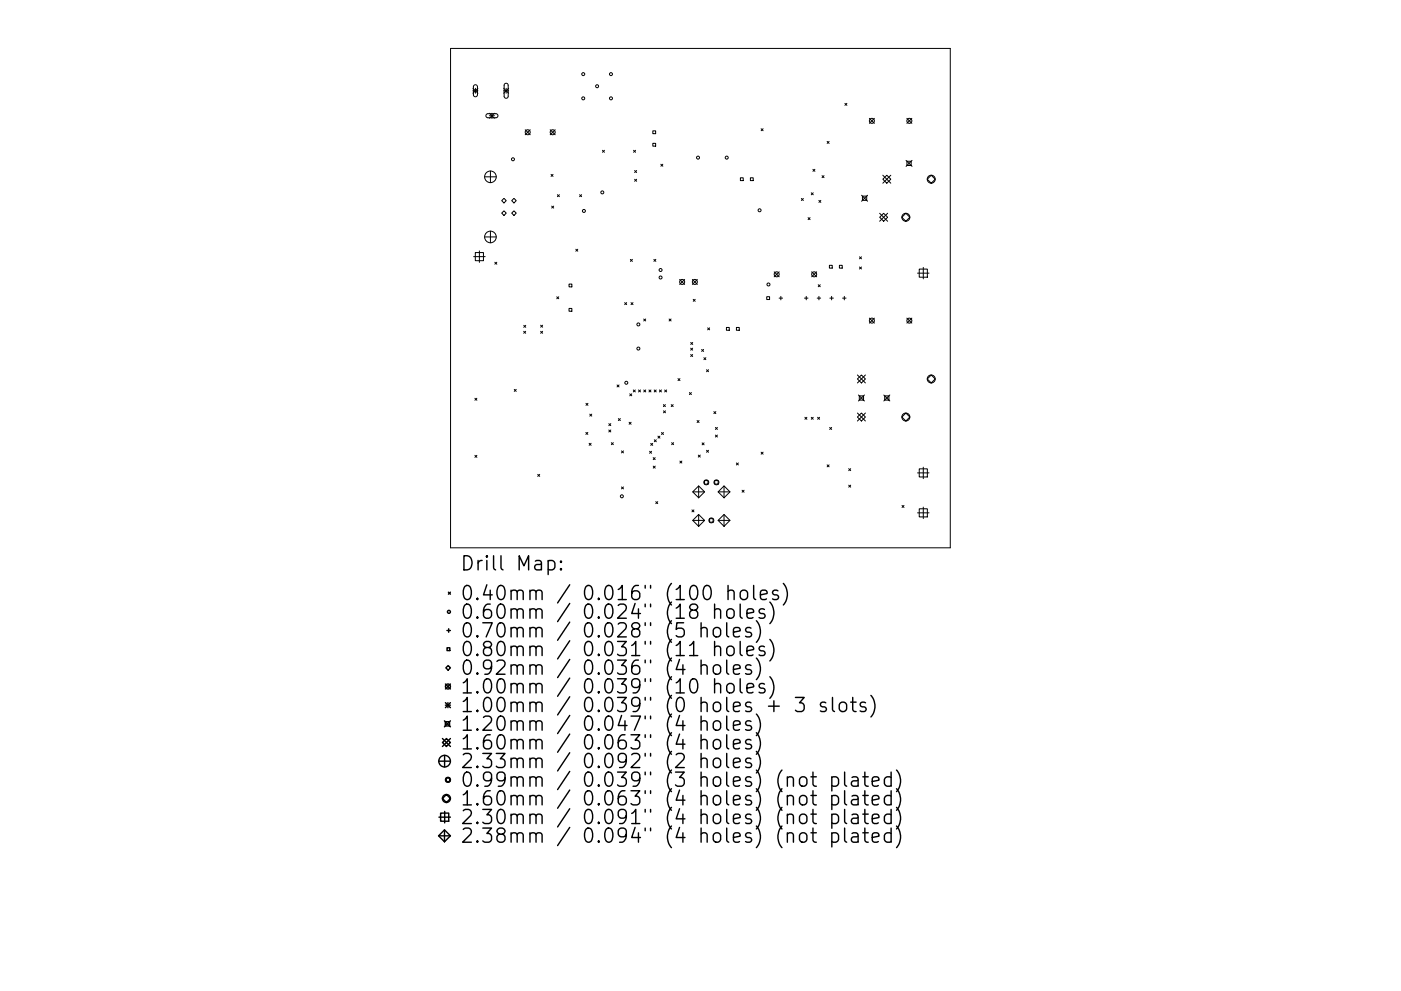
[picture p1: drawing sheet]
<svg xmlns="http://www.w3.org/2000/svg" width="297mm" height="210mm" viewBox="0 0 297 210" stroke-linecap="round" stroke-linejoin="round" font-family="sans-serif">
<defs><g id="words">
<g font-size="4.2">
<text x="97.5" y="121.1">Drill Map:</text>
<text x="97.5" y="127.4">0.40mm / 0.016&quot; (100 holes)</text>
<text x="97.5" y="131.3">0.60mm / 0.024&quot; (18 holes)</text>
<text x="97.5" y="135.3">0.70mm / 0.028&quot; (5 holes)</text>
<text x="97.5" y="139.2">0.80mm / 0.031&quot; (11 holes)</text>
<text x="97.5" y="143.2">0.92mm / 0.036&quot; (4 holes)</text>
<text x="97.5" y="147.2">1.00mm / 0.039&quot; (10 holes)</text>
<text x="97.5" y="151.1">1.00mm / 0.039&quot; (0 holes + 3 slots)</text>
<text x="97.5" y="155.1">1.20mm / 0.047&quot; (4 holes)</text>
<text x="97.5" y="159">1.60mm / 0.063&quot; (4 holes)</text>
<text x="97.5" y="163">2.33mm / 0.092&quot; (2 holes)</text>
<text x="97.5" y="167">0.99mm / 0.039&quot; (3 holes) (not plated)</text>
<text x="97.5" y="170.9">1.60mm / 0.063&quot; (4 holes) (not plated)</text>
<text x="97.5" y="174.9">2.30mm / 0.091&quot; (4 holes) (not plated)</text>
<text x="97.5" y="178.8">2.38mm / 0.094&quot; (4 holes) (not plated)</text>
</g>
</g></defs>
<g fill="none" stroke="#000" stroke-width=".21">
<path d="M95.5 10.3h106v105.9h-106zM100.3 18.7l1 1.1M100.3 19.3h1M100.5 18.1l.4-.1 .3 .3v1.9l-.3 .3h-.3l-.2-.3v-1.8zM100.8 18.7v1.1M101.3 18.7l-1 1.1M106.8 19.3h1M106.8 18.7l1 1.1M107 17.8l.5-.1 .2 .4v2.4l-.3 .4-.4-.1-.1-.3v-2.4zM107.3 18.7v1.1M107.8 18.7l-1 1.1M102.7 37.5h2.5"/>
<path d="M103.1 24.3l.3-.2h1.8l.3 .2 .1 .3-.4 .4h-1.8l-.4-.3zM103.8 24l1 1.1M103.8 24.6h1M104 36.3v2.5M104.3 24v1.1M104.8 24l-1 1.1M111.4 27.5l1 1.1M112.4 27.5l-1 1.1M116.7 27.5l1 1.1M116.8 37l.5 .4M117.3 37l-.5 .4M117.7 27.5l-1 1.1"/>
<path d="M127.7 31.9l.5 .4M128.2 31.9l-.5 .4M134.3 31.9l.4 .4M134.6 36.2l.4 .4M134.6 38l.4 .5M134.7 31.9l-.4 .4M135 36.2l-.4 .4M135 38l-.4 .5M138.4 27.8h.6v.6h-.6zM138.4 30.4h.6v.6h-.6zM140.1 34.8l.4 .5M140.5 34.8l-.4 .5"/>
<path d="M157 37.7h.6v.6h-.6zM159.1 37.7h.6v.6h-.6zM161.4 27.3l.4 .4M161.8 27.3l-.4 .4M172.4 35.9l.4 .4M172.8 35.9l-.4 .4M174.3 37.3l.4 .4M174.7 37.3l-.4 .4M175.4 30l.4 .4M175.8 30l-.4 .4M179.1 21.9l.5 .5M179.6 21.9l-.5 .5"/>
<path d="M184.3 25.1l1.1 1.1M185.4 25.1l-1.1 1.1M187.2 38l.8-.8 .9 .8-.9 .9zM187.2 37.2l1.7 1.7M188.9 37.2l-1.7 1.7M192.1 34l1.3 1.3M192.3 25.1l1 1.1M192.3 34.2h.9v.9h-.9zM193.3 25.1l-1 1.1M193.4 34l-1.3 1.3M197.4 37.2l.9 .8-.9 .9-.8-.9zM100.4 54.4h2.5"/>
<path d="M100.8 53.6h1.7v1.7h-1.7zM101.6 53.2v2.5M102.7 50.3h2.5M104 49v2.5M104.9 55.6l.4 .5M105.3 55.6l-.4 .5M106.4 42.6l.5-.5 .4 .5-.4 .5zM106.9 44.7l.4 .5-.4 .5-.5-.5zM108.5 42.6l.5-.5 .5 .5-.5 .5zM109 44.7l.5 .5-.5 .5-.5-.5zM117 43.7l.4 .5M117.4 43.7l-.4 .5"/>
<path d="M118.2 41.3l.4 .4M118.6 41.3l-.4 .4M122.1 52.9l.4 .4M122.5 52.9l-.4 .4M122.9 41.3l.4 .4M123.3 41.3l-.4 .4M133.7 55l.4 .5M134.1 55l-.4 .5M138.6 55l.5 .5M139.1 55l-.5 .5M144.1 59.3l1.1 1M145.2 59.3l-1.1 1"/>
<path d="M146.8 59.3l1.1 1M147.9 59.3l-1.1 1M164.1 57.7l1.1 1M165.2 57.7l-1.1 1M169.9 42.1l.4 .4M170.3 42.1l-.4 .4M171.3 46.2l.5 .4M171.8 46.2l-.5 .4M172 40.9l.4 .4M172.1 57.7l1 1M172.4 40.9l-.4 .4M173.1 57.7l-1 1"/>
<path d="M173.6 42.5l.4 .4M174 42.5l-.4 .4M175.9 56.3h.5v.6h-.5zM178 56.3h.6v.6h-.6zM182.2 56.6l.5 .5M182.2 54.5l.5 .4M182.7 56.6l-.5 .5M182.7 54.5l-.5 .4M182.7 41.4l1.2 1.3M182.9 41.6h.9v.9h-.9zM183.9 41.4l-1.2 1.3M186.5 45.2l1.7 1.7"/>
<path d="M187.3 45.2l.9 .9-.9 .8-.8-.8zM188.2 45.2l-1.7 1.7M192.1 45.2l.8 .9-.8 .8-.9-.8zM194.5 58h2.5M194.9 57.1h1.7v1.7h-1.7zM195.8 56.7v2.5M111 70.3l.5 .4M111 69l.5 .4M111.5 70.3l-.5 .4M111.5 69l-.5 .4M114.6 70.3l.5 .4M114.6 69l.5 .4"/>
<path d="M115.1 70.3l-.5 .4M115.1 69l-.5 .4M118 63l.5 .4M118.5 63l-.5 .4M120.6 60.3h.6v.6h-.6zM120.6 65.4h.6v.6h-.6zM132.4 64.2l.5 .4M132.9 64.2l-.5 .4M133.8 64.2l.4 .4M134.2 64.2l-.4 .4M136.5 67.7l.4 .4M136.9 67.7l-.4 .4"/>
<path d="M141.9 67.7l.4 .4M142.3 67.7l-.4 .4M146.4 73.9l.5 .4M146.4 75.2l.5 .4M146.4 72.7l.5 .4M146.9 73.9l-.5 .4M146.9 75.2l-.5 .4M146.9 72.7l-.5 .4M147 63.5l.4 .4M147.4 63.5l-.4 .4M148.8 74.1l.4 .5M149.2 74.1l-.4 .5"/>
<path d="M149.2 75.9l.5 .4M149.7 75.9l-.5 .4M149.8 78.4l.4 .5M150 69.6l.5 .4M150.2 78.4l-.4 .5M150.5 69.6l-.5 .4M154 69.5h.6v.6h-.6zM156.1 69.5h.6v.6h-.6zM162.6 63h.6v.6h-.6zM165.2 63.3h.7M165.6 62.9v.7M170.6 63.3h.7"/>
<path d="M170.9 62.9v.7M173.3 63.3h.7M173.5 60.4l.4 .4M173.6 62.9v.7M173.9 60.4l-.4 .4M175.9 63.3h.8M176.3 62.9v.7M178.6 63.3h.8M179 62.9v.7M181.8 79.6l1.7 1.7M183.5 79.6l-1.7 1.7M184.3 67.5l1.1 1.1"/>
<path d="M185.4 67.5l-1.1 1.1M192.3 67.5l1 1.1M193.3 67.5l-1 1.1M197.4 79.6l.9 .8-.9 .9-.8-.9zM100.7 84.5l.4 .4M100.7 96.6l.4 .4M101.1 84.5l-.4 .4M101.1 96.6l-.4 .4M109 82.6l.5 .4M109.5 82.6l-.5 .4M124.2 91.7l.4 .5M124.2 85.6l.5 .4"/>
<path d="M124.6 91.7l-.4 .5M124.7 85.6l-.5 .4M124.9 94.1l.4 .4M125 87.9l.5 .4M125.3 94.1l-.4 .4M125.5 87.9l-.5 .4M129.1 91.2l.4 .5M129.1 89.9l.4 .4M129.5 89.9l-.4 .4M129.5 91.2l-.4 .5M129.6 93.9l.4 .4M130 93.9l-.4 .4"/>
<path d="M130.8 81.7l.5 .4M131.1 88.8l.4 .4M131.3 81.7l-.5 .4M131.5 88.8l-.4 .4M131.8 95.7l.4 .4M132.2 95.7l-.4 .4M133.4 89.6l.4 .4M133.5 83.6l.4 .4M133.8 89.6l-.4 .4M133.9 83.6l-.4 .4M134.3 82.7l.4 .5M134.7 82.7l-.4 .5"/>
<path d="M135.4 82.7l.4 .5M135.8 82.7l-.4 .5M136.5 82.7l.4 .5M136.9 82.7l-.4 .5M137.6 82.7l.4 .5M137.7 95.7l.4 .5M138 94.1l.4 .4M138 82.7l-.4 .5M138.1 95.7l-.4 .5M138.4 94.1l-.4 .4M138.5 97.1l.4 .4M138.5 98.9l.4 .4"/>
<path d="M138.7 82.7l.4 .5M138.7 93.3l.4 .4M138.9 97.1l-.4 .4M138.9 98.9l-.4 .4M139.1 82.7l-.4 .5M139.1 93.3l-.4 .4M139.5 92.5l.4 .5M139.8 82.7l.4 .5M139.9 92.5l-.4 .5M140.2 82.7l-.4 .5M140.2 91.8l.5 .4M140.7 85.8l.4 .5"/>
<path d="M140.7 91.8l-.5 .4M140.7 87.2l.4 .4M140.9 82.7l.4 .5M141.1 85.8l-.4 .5M141.1 87.2l-.4 .4M141.3 82.7l-.4 .5M142.3 85.8l.4 .5M142.4 93.9l.4 .4M142.7 85.8l-.4 .5M142.8 93.9l-.4 .4M143.7 80.3l.5 .5M144.1 97.8l.5 .4"/>
<path d="M144.2 80.3l-.5 .5M144.6 97.8l-.5 .4M146.2 83.3l.4 .4M146.6 83.3l-.4 .4M147.8 89.2l.4 .4M148.1 96.6l.4 .4M148.2 89.2l-.4 .4M148.5 96.6l-.4 .4M148.9 94l.4 .4M149.3 94l-.4 .4M149.8 95.5l.4 .5M150.2 95.5l-.4 .5"/>
<path d="M151.4 87.3l.4 .5M151.7 90.7l.4 .4M151.7 92.3l.4 .4M151.8 87.3l-.4 .5M152.1 90.7l-.4 .4M152.1 92.3l-.4 .4M156.1 98.2l.4 .4M156.5 98.2l-.4 .4M161.4 95.9l.4 .5M161.8 95.9l-.4 .5M170.7 88.5l.4 .5M171.1 88.5l-.4 .5"/>
<path d="M172 88.5l.4 .5M172.4 88.5l-.4 .5M173.3 88.5l.5 .5M173.8 88.5l-.5 .5M175.4 98.6l.4 .5M175.8 98.6l-.4 .5M175.9 90.7l.4 .4M176.3 90.7l-.4 .4M179.9 99.4l.5 .5M180.4 99.4l-.5 .5M181.8 80.4l.8-.8 .9 .8-.9 .9zM181.8 88.5l.8-.9 .9 .9-.9 .8z"/>
<path d="M181.8 87.6l1.7 1.7M182 83.8l1.3 1.3M182.2 84h.9v.9h-.9zM183.3 83.8l-1.3 1.3M183.5 87.6l-1.7 1.7M187.4 83.8l1.3 1.3M187.6 84h.9v.9h-.9zM188.7 83.8l-1.3 1.3M192.1 87.6l.8 .9-.8 .8-.9-.8zM194.9 99.5h1.7v1.7h-1.7zM195.8 99.1v2.5M114 100.6l.4 .5"/>
<path d="M114.4 100.6l-.4 .5M131.8 103.3l.4 .4M132.2 103.3l-.4 .4M139 106.4l.5 .5M139.5 106.4l-.5 .5M146.7 108.2l.4 .4M146.9 104.4l1.2-1.3 1.3 1.3-1.3 1.2zM146.9 110.4l1.2-1.2 1.3 1.2-1.3 1.3zM146.9 104.4h2.5M146.9 110.4h2.5M147.1 108.2l-.4 .4M148.1 103.1v2.5"/>
<path d="M148.1 109.2v2.5M149.4 102h.7v.7h-.7zM150.4 110h.8v.8h-.8zM151.5 102h.8v.7h-.8zM152.3 104.4l1.2-1.3 1.3 1.3-1.3 1.2zM152.3 110.4l1.2-1.2 1.3 1.2-1.3 1.3zM152.3 104.4h2.5M152.3 110.4h2.5M153.5 103.1v2.5M153.5 109.2v2.5M157.3 104l.5 .4M157.8 104l-.5 .4"/>
<path d="M179.9 102.9l.5 .5M180.4 102.9l-.5 .5M191.2 107.2l.5 .5M191.7 107.2l-.5 .5M194.5 100.3h2.5M194.5 108.8h2.5M194.9 107.9h1.7v1.8h-1.7zM195.8 107.6v2.4"/>
<circle cx="123.7" cy="15.7" r=".32"/>
<circle cx="126.6" cy="18.3" r=".32"/>
<circle cx="129.5" cy="15.7" r=".32"/>
<circle cx="104" cy="37.5" r="1.23"/>
<circle cx="108.8" cy="33.8" r=".32"/>
<circle cx="111.9" cy="28.1" r=".53"/>
<circle cx="117.2" cy="28.1" r=".53"/>
<circle cx="123.7" cy="20.9" r=".32"/>
<circle cx="129.5" cy="20.9" r=".32"/>
<circle cx="148" cy="33.4" r=".32"/>
<circle cx="154.1" cy="33.4" r=".32"/>
<circle cx="184.9" cy="25.6" r=".53"/>
<circle cx="192.8" cy="25.6" r=".53"/>
<circle cx="197.4" cy="38" r=".85"/>
<circle cx="104" cy="50.3" r="1.23"/>
<circle cx="123.8" cy="44.8" r=".32"/>
<circle cx="127.7" cy="40.8" r=".32"/>
<circle cx="140.1" cy="58.9" r=".32"/>
<circle cx="140.1" cy="57.3" r=".32"/>
<circle cx="144.6" cy="59.8" r=".53"/>
<circle cx="147.3" cy="59.8" r=".53"/>
<circle cx="161" cy="44.6" r=".32"/>
<circle cx="164.7" cy="58.2" r=".53"/>
<circle cx="172.6" cy="58.2" r=".53"/>
<circle cx="192.1" cy="46.1" r=".85"/>
<circle cx="135.3" cy="74" r=".32"/>
<circle cx="135.3" cy="68.8" r=".32"/>
<circle cx="162.9" cy="60.4" r=".32"/>
<circle cx="184.9" cy="68" r=".53"/>
<circle cx="192.8" cy="68" r=".53"/>
<circle cx="132.8" cy="81.2" r=".32"/>
<circle cx="192.1" cy="88.5" r=".85"/>
<circle cx="197.4" cy="80.4" r=".85"/>
<circle cx="131.8" cy="105.3" r=".32"/>
<circle cx="149.7" cy="102.3" r=".52"/>
<circle cx="150.8" cy="110.4" r=".52"/>
<circle cx="151.9" cy="102.3" r=".52"/>
</g>
<g fill="none" stroke="#000" stroke-width=".3">
<path d="M116.2 119.1l.9-.2 .5 .6v.8l-.2 .5-.3 .1-.9-.1M118.9 119.1l.2 .1-.2 .1-.1-.1 .1-.1v.2M94.8 133.8h.7M94.8 137.4h.6v.6h-.6zM95.1 125.6l.4 .5M95.1 133.4v.7M95.5 125.6l-.4 .5M118.9 120.6l.2 .2-.2 .1-.1-.1 .1-.2v.3M148.6 133.4a.74 .74 0 0 1 1.3 .2v1.5M148.6 132.1v3M151.4 133.4a.81 .81 0 0 1 .8-.3 .81 .81 0 0 1 .6 .6v.9a.81 .81 0 0 1-.8 .6 .81 .81 0 0 1-.8-.6v-.9zM151.5 129.5a.74 .74 0 0 1 1.3 .1v1.6"/>
<path d="M151.5 137.4a.74 .74 0 0 1 1.3 .1v1.6M151.5 128.2v3M151.5 136.1v3M154.1 132.1v2.6l.4 .4M154.4 125.5a.74 .74 0 0 1 1.2 .1v1.6M154.4 129.3a.81 .81 0 0 1 1.2 .4v.9a.81 .81 0 0 1-.7 .6 .81 .81 0 0 1-.8-.6v-.9zM154.4 137.2a.81 .81 0 0 1 1.2 .5v.8a.81 .81 0 0 1-.7 .6 .81 .81 0 0 1-.8-.6v-.8zM154.4 124.2v3M155.5 134.1l1.4-.3-.1-.5-.9-.2-.4 .5v1.1l.1 .3 .3 .1 .9-.1M156.9 128.2v2.5l.5 .5M156.9 136.1v2.6l.5 .4M157.1 125.5a.81 .81 0 0 1 .8-.3 .81 .81 0 0 1 .6 .6v.8a.81 .81 0 0 1-.8 .6 .81 .81 0 0 1-.8-.6v-.8z"/>
<path d="M158.4 130.2l1.4-.3-.2-.6-.8-.1-.4 .4v1.1l.1 .3 .3 .2 .8-.2M158.4 138.1l1.4-.3-.2-.6-.8-.1-.4 .4v1.2l.1 .2 .3 .2 .8-.2M159.2 133.3l-.7-.2-.4 .5 .1 .4 1 .3 .2 .3-.2 .4-.3 .1-.8-.1M159.8 124.2v2.6l.4 .4M160.4 131.7a3.4 3.4 0 0 1 0 4.6M160.4 139.6a3.4 3.4 0 0 1 0 4.6M161.2 126.2l1.4-.3-.1-.5-.9-.2-.4 .4v1.2l.2 .3 .2 .1 .9-.1M162.1 129.3l-.7-.1-.5 .4 .2 .4 1 .3 .1 .3-.1 .4-.3 .2-.9-.2M162.1 137.2l-.7-.1-.5 .4 .2 .4 1 .3 .1 .3-.1 .4-.3 .2-.9-.2M163.2 127.7a3.4 3.4 0 0 1 0 4.6M163.2 135.7a3.4 3.4 0 0 1 0 4.5M164.9 125.4l-.7-.2-.4 .4 .1 .5 1 .3 .2 .2-.2 .5-.3 .1-.8-.1"/>
<path d="M166.1 123.8a3.4 3.4 0 0 1 0 4.6M93.8 157.5l.9-.8 .8 .8-.8 .9zM93.8 156.7l1.7 1.7M94.2 152.9l1.3 1.3M94.4 153.1h.9v.9h-.9zM94.4 149.1l1.1 1M94.4 149.6h1.1M94.4 145.1l1.1 1.1M94.5 141.7l.5-.5 .5 .5-.5 .5zM95 149.1v1M95.5 145.1l-1.1 1.1M95.5 149.1l-1.1 1"/>
<path d="M95.5 152.9l-1.3 1.3M95.5 156.7l-1.7 1.7M148.6 141.3a.74 .74 0 0 1 1.3 .2v1.5M148.6 153.2a.74 .74 0 0 1 1.3 .2v1.5M148.6 157.2a.74 .74 0 0 1 1.3 .1v1.6M148.6 140v3M148.6 151.9v3M148.6 155.9v3M148.6 159.8v3M151.4 141.3a.81 .81 0 0 1 .8-.3 .81 .81 0 0 1 .6 .6v.9a.81 .81 0 0 1-.8 .6 .81 .81 0 0 1-.8-.6v-.9zM151.4 153.2a.81 .81 0 0 1 .8-.3 .81 .81 0 0 1 .6 .6v.9a.81 .81 0 0 1-.8 .6 .81 .81 0 0 1-.8-.6v-.9zM151.4 157.2a.81 .81 0 0 1 .8-.3 .81 .81 0 0 1 .6 .6v.8a.81 .81 0 0 1-.8 .6 .81 .81 0 0 1-.8-.6v-.8z"/>
<path d="M151.5 145.3a.74 .74 0 0 1 1.3 .1v1.6M151.5 144v3M154.1 140v2.6l.4 .4M154.1 151.9v2.6l.4 .4M154.1 155.9v2.6l.4 .4M154.1 159.8v2.6l.4 .4M154.4 145.2a.81 .81 0 0 1 1.2 .4v.8a.81 .81 0 0 1-.7 .6 .81 .81 0 0 1-.8-.6v-.8zM155.5 142l1.4-.2-.1-.6-.9-.2-.4 .5v1.1l.1 .3 .3 .1 .9-.1M155.5 153.9l1.4-.3-.1-.5-.9-.2-.4 .5v1.1l.1 .3 .3 .1 .9-.1M155.5 157.9l1.4-.3-.1-.6-.9-.1-.4 .4v1.2l.1 .2 .3 .2 .9-.2M156.9 144v2.6l.5 .4M158.4 146l1.4-.3-.2-.5-.8-.2-.4 .4v1.2l.1 .3 .3 .1 .8-.1"/>
<path d="M159.2 141.2l-.7-.2-.4 .5 .1 .4 1 .3 .2 .3-.2 .4-.3 .1-.8-.1M159.2 153.1l-.7-.2-.4 .5 .1 .4 1 .3 .2 .3-.2 .4-.3 .1-.8-.1M159.2 157l-.7-.1-.4 .4 .1 .4 1 .3 .2 .3-.2 .4-.3 .2-.8-.2M160.4 151.5a3.4 3.4 0 0 1 0 4.6M160.4 155.5a3.4 3.4 0 0 1 0 4.5M160.4 159.4a3.4 3.4 0 0 1 0 4.6M162.1 145.2l-.7-.2-.5 .4 .2 .5 1 .3 .1 .2-.1 .5-.3 .1-.9-.1M162.9 149.8h2.3M163.2 143.6a3.4 3.4 0 0 1 0 4.6M164.1 148.7v2.3M168.6 148h1.9l-1 1.1a.81 .81 0 0 1 1 .6v.7l-.3 .4-.3 .2h-.8l-.5-.3M175.1 149.1l-.7-.1-.5 .4 .2 .4 1 .3 .1 .3-.1 .4-.3 .2-.9-.2"/>
<path d="M176.5 148v2.5l.4 .5M178.1 149.3a.81 .81 0 0 1 .8-.3 .81 .81 0 0 1 .6 .5v.9a.81 .81 0 0 1-.8 .6 .81 .81 0 0 1-.8-.6v-.9zM180.4 149h1.1M180.8 148v2.5l.1 .3 .6 .2M183.5 149.1l-.7-.1-.4 .4 .1 .4 1 .3 .1 .3-.1 .4-.3 .2-.8-.2M184.6 147.5a3.4 3.4 0 0 1 0 4.6M93 177.3l1.2-1.2 1.3 1.2-1.3 1.3zM93 177.3h2.5M93 161.5h2.5M93.1 173.4h2.4M93.4 172.5h1.7v1.7h-1.7zM93.8 169.4l.9-.8 .8 .8-.8 .9z"/>
<path d="M94.2 176.1v2.5M94.3 160.3v2.4M94.3 172.2v2.4M94.6 165.1h.7v.7h-.7zM148.6 161.1a.74 .74 0 0 1 1.3 .2v1.5M151.4 161.1a.81 .81 0 0 1 .8-.3 .81 .81 0 0 1 .6 .6v.9a.81 .81 0 0 1-.8 .6 .81 .81 0 0 1-.8-.6v-.9zM155.5 161.8l1.4-.2-.1-.6-.9-.2-.4 .5v1.1l.1 .3 .3 .1 .9-.1M159.2 161l-.7-.2-.4 .5 .1 .4 1 .3 .2 .3-.2 .4-.3 .1-.8-.1M169.6 165.1a.81 .81 0 0 1 .9-.3 .81 .81 0 0 1 .6 .6v.8a.81 .81 0 0 1-.8 .6 .81 .81 0 0 1-.8-.6v-.8zM169.6 169.1a.81 .81 0 0 1 .9-.3 .81 .81 0 0 1 .6 .5v.9a.81 .81 0 0 1-.8 .6 .81 .81 0 0 1-.8-.6v-.9zM169.6 173a.81 .81 0 0 1 .9-.3 .81 .81 0 0 1 .6 .6v.9a.81 .81 0 0 1-.8 .6 .81 .81 0 0 1-.8-.6v-.9zM169.6 177a.81 .81 0 0 1 .9-.3 .81 .81 0 0 1 .6 .6v.8a.81 .81 0 0 1-.8 .6 .81 .81 0 0 1-.8-.6v-.8z"/>
<path d="M171.9 164.8h1.2M171.9 168.8h1.2M171.9 172.7h1.2M171.9 176.7h1.2M172.4 163.8v2.6l.1 .3 .6 .1M172.4 167.8v2.5l.1 .3 .6 .2M172.4 171.7v2.6l.1 .3 .6 .1M172.4 175.7v2.6l.1 .2 .6 .2M176.4 165l.8-.2 .6 .6v.8l-.3 .5-.3 .1-.8-.1M176.4 168.9l.8-.1 .6 .5v.9l-.3 .4-.3 .2-.8-.2M176.4 172.9l.8-.2 .6 .6v.9l-.3 .4-.3 .1-.8-.1M176.4 176.8l.8-.1 .6 .6v.8l-.3 .4-.3 .2-.8-.2"/>
<path d="M176.4 164.8v3M176.4 168.8v3M176.4 172.7v3M176.4 176.7v3M179.1 163.8v2.6l.4 .4M179.1 167.8v2.5l.4 .5M179.1 171.7v2.6l.4 .4M179.1 175.7v2.6l.4 .4M180.6 165l.3-.2 .9 .2 .1 .2v1.6M180.6 168.9l.3-.1 .9 .1 .1 .3v1.6M180.6 172.9l.3-.2 .9 .2 .1 .3v1.5M180.6 176.8l.3-.1 .9 .1 .1 .3v1.6"/>
<path d="M181.9 165.5l-1 .2a.59 .59 0 0 0-.4 .5 .59 .59 0 0 0 .4 .6l1-.1M181.9 169.5l-1 .1a.59 .59 0 0 0-.4 .6 .59 .59 0 0 0 .4 .6l1-.2M181.9 173.4l-1 .2a.59 .59 0 0 0-.4 .6 .59 .59 0 0 0 .4 .5l1-.1M181.9 177.4l-1 .1a.59 .59 0 0 0-.4 .6 .59 .59 0 0 0 .4 .6l1-.2M182.9 164.8h1.2M182.9 168.8h1.2M182.9 172.7h1.2M182.9 176.7h1.2M183.4 163.8v2.6l.1 .3 .6 .1M183.4 167.8v2.5l.1 .3 .6 .2M183.4 171.7v2.6l.1 .3 .6 .1M183.4 175.7v2.6l.1 .2 .6 .2"/>
<path d="M184.9 165.8l1.5-.3-.2-.5-.8-.2-.5 .4v1.2l.2 .3 .3 .1 .8-.1M184.9 169.8l1.5-.3-.2-.6-.8-.1-.5 .4v1.1l.2 .3 .3 .2 .8-.2M184.9 173.7l1.5-.3-.2-.5-.8-.2-.5 .5v1.1l.2 .3 .3 .1 .8-.1M184.9 177.7l1.5-.3-.2-.6-.8-.1-.5 .4v1.2l.2 .2 .3 .2 .8-.2M188.9 165l-.8-.2-.6 .6v.8l.3 .5 .3 .1 .8-.1M188.9 168.9l-.8-.1-.6 .5v.9l.3 .4 .3 .2 .8-.2M188.9 172.9l-.8-.2-.6 .6v.9l.3 .4 .3 .1 .8-.1M188.9 176.8l-.8-.1-.6 .6v.8l.3 .4 .3 .2 .8-.2M188.9 163.8v3M188.9 167.8v3M188.9 171.7v3M188.9 175.7v3"/>
<path d="M190.1 163.4a3.4 3.4 0 0 1 0 4.6M190.1 167.3a3.4 3.4 0 0 1 0 4.6M190.1 171.3a3.4 3.4 0 0 1 0 4.6M190.1 175.3a3.4 3.4 0 0 1 0 4.5"/>
<circle cx="95.2" cy="129.8" r=".32"/>
<circle cx="95" cy="145.7" r=".53"/>
<circle cx="94.3" cy="161.5" r="1.23"/>
<circle cx="94.7" cy="169.4" r=".85"/>
<circle cx="95" cy="165.5" r=".52"/>
</g>
<use href="#words"/>
</svg>
